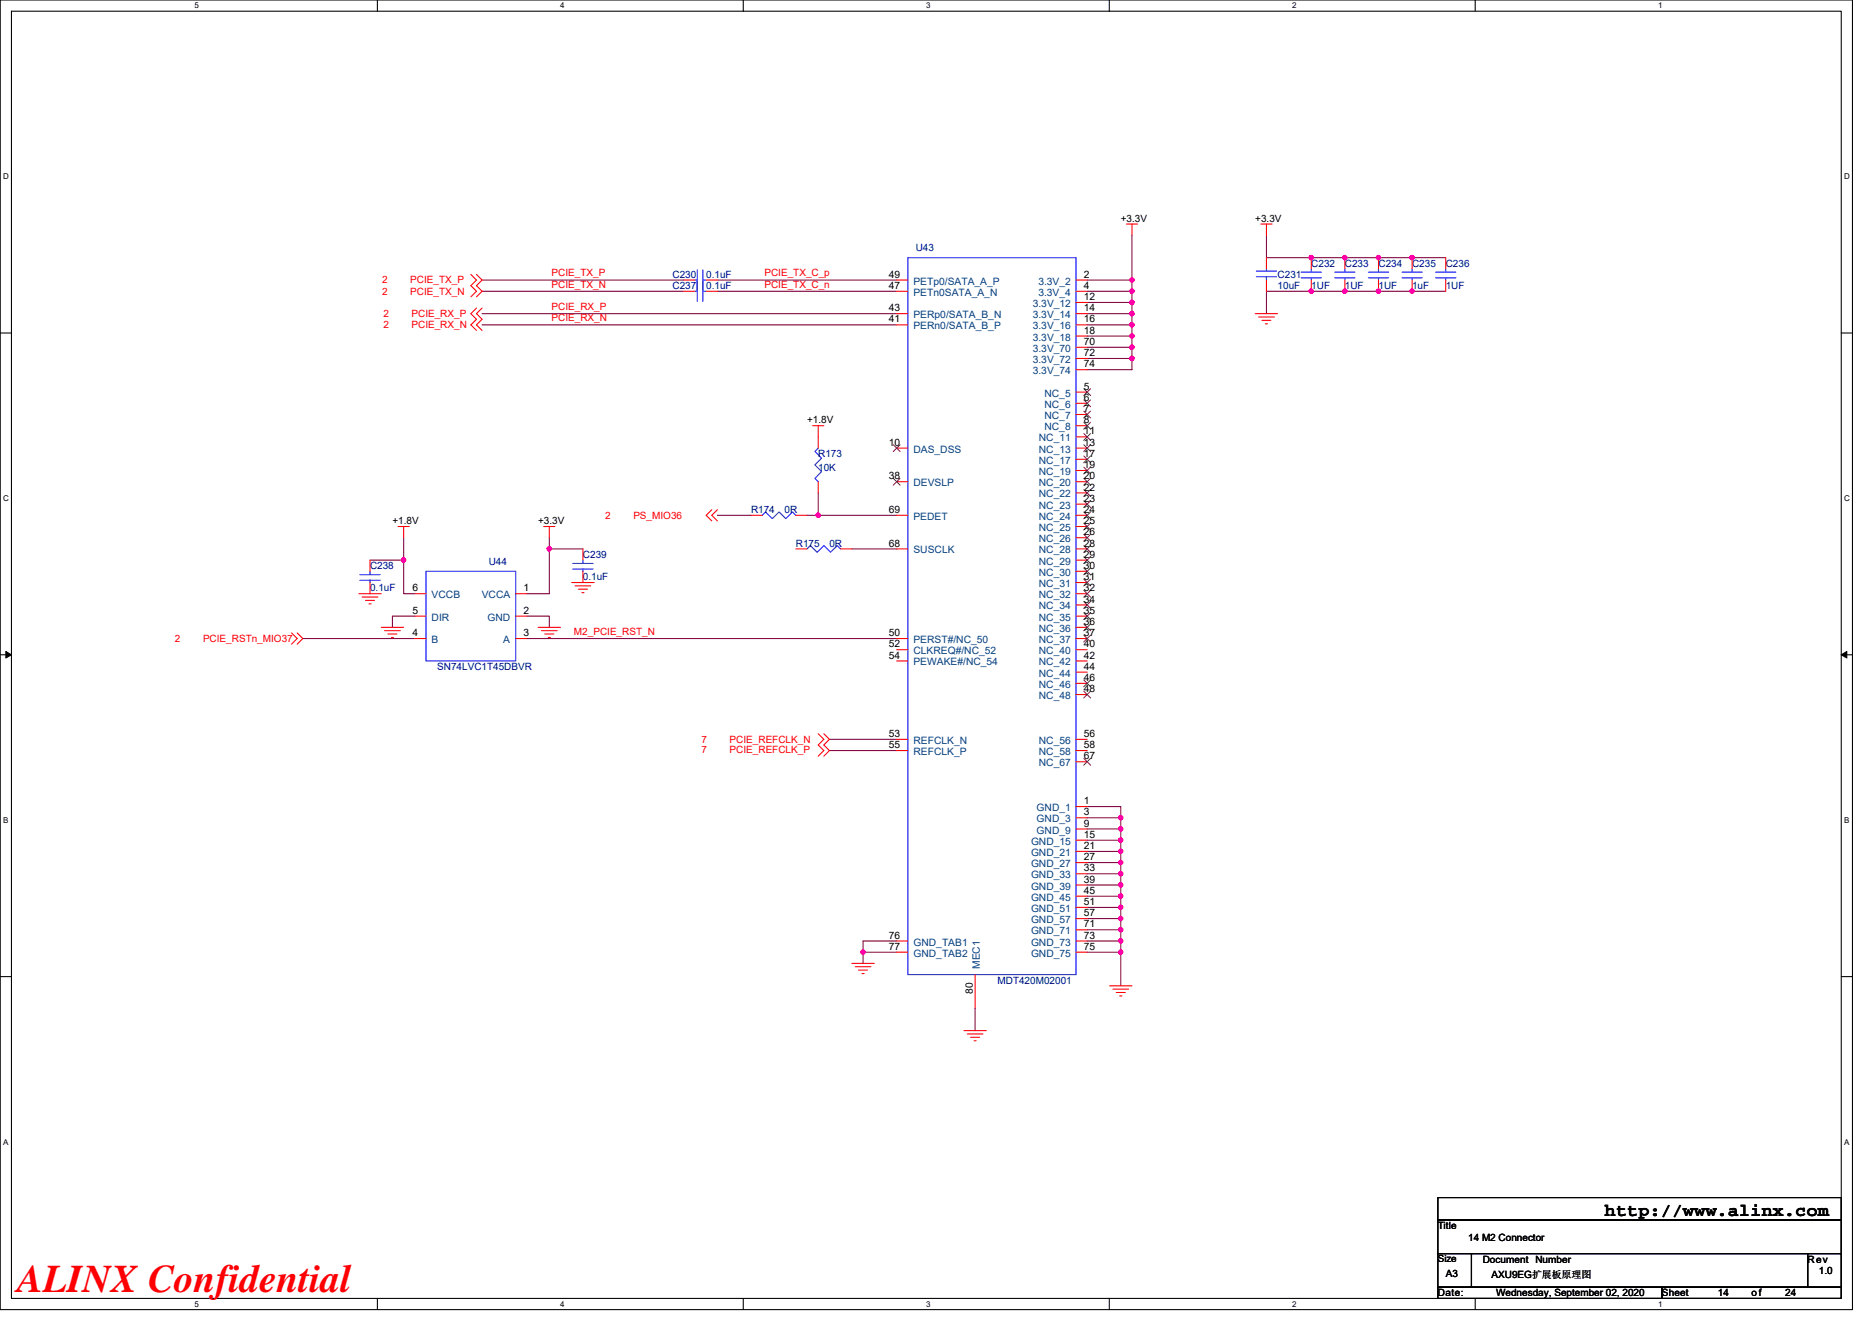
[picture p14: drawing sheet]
<svg xmlns="http://www.w3.org/2000/svg" width="297mm" height="210mm" viewBox="0 0 297 210" stroke-linecap="round" stroke-linejoin="round" font-family="sans-serif">
<defs><g id="words">
<text font-size="6.2" fill="#f00" x="2.7" y="205">ALINX Confidential</text>
<text font-size="2.8" x="254.7" y="193">http://www.alinx.com</text>
<g font-size="1.6">
<text x="177.8" y="35.2">+3.3V</text>
<text x="199.2" y="35.2">+3.3V</text>
<text x="141" y="44.1">49</text>
<text x="141" y="45.8">47</text>
<text x="172" y="47.6">12</text>
<text x="172" y="44.1">2</text>
<text x="172" y="45.8">4</text>
<text x="141" y="51.2">41</text>
<text x="141" y="49.4">43</text>
<text x="172" y="49.4">14</text>
<text x="172" y="51.2">16</text>
<text x="172" y="53">18</text>
<text x="172" y="54.7">70</text>
<text x="172" y="56.5">72</text>
<text x="172" y="58.3">74</text>
<text x="172" y="61.8">5</text>
<text x="172" y="63.6">6</text>
<text x="172" y="65.4">7</text>
<text x="128.1" y="67.2">+1.8V</text>
<text x="141" y="70.7">10</text>
<text x="172" y="67.2">8</text>
<text x="172" y="69">11</text>
<text x="172" y="70.7">13</text>
<text x="141" y="76.1">38</text>
<text x="172" y="72.5">17</text>
<text x="172" y="74.3">19</text>
<text x="172" y="76.1">20</text>
<text x="172" y="77.9">22</text>
<text x="62.3" y="83.2">+1.8V</text>
<text x="85.4" y="83.2">+3.3V</text>
<text x="141" y="81.4">69</text>
<text x="172" y="81.4">24</text>
<text x="172" y="83.2">25</text>
<text x="172" y="79.6">23</text>
<text x="141" y="86.7">68</text>
<text x="172" y="85">26</text>
<text x="172" y="86.7">28</text>
<text x="172" y="88.5">29</text>
<text x="65.5" y="93.9">6</text>
<text x="83.1" y="93.9">1</text>
<text x="172" y="90.3">30</text>
<text x="172" y="92.1">31</text>
<text x="172" y="93.9">32</text>
<text x="172" y="95.6">34</text>
<text x="65.5" y="101">4</text>
<text x="65.5" y="97.4">5</text>
<text x="83.1" y="101">3</text>
<text x="83.1" y="97.4">2</text>
<text x="141" y="101">50</text>
<text x="172" y="97.4">35</text>
<text x="172" y="99.2">36</text>
<text x="172" y="101">37</text>
<text x="141" y="102.7">52</text>
<text x="141" y="104.5">54</text>
<text x="172" y="102.7">40</text>
<text x="172" y="106.3">44</text>
<text x="172" y="104.5">42</text>
<text x="172" y="108.1">46</text>
<text x="172" y="109.9">48</text>
<text x="141" y="118.7">55</text>
<text x="141" y="117">53</text>
<text x="172" y="117">56</text>
<text x="172" y="118.7">58</text>
<text x="172" y="120.5">67</text>
<text x="172" y="127.6">1</text>
<text x="172" y="129.4">3</text>
<text x="172" y="131.2">9</text>
<text x="172" y="133">15</text>
<text x="172" y="134.7">21</text>
<text x="172" y="136.5">27</text>
<text x="172" y="138.3">33</text>
<text x="172" y="140.1">39</text>
<text x="172" y="141.9">45</text>
<text x="172" y="143.6">51</text>
<text x="141" y="149">76</text>
<text x="172" y="145.4">57</text>
<text x="172" y="147.2">71</text>
<text x="172" y="149">73</text>
<text x="141" y="150.7">77</text>
<text x="172" y="150.7">75</text>
<text x="154.3" y="157.8" transform="rotate(-90 154.3 157.8)">80</text>
<text x="228.2" y="195.1">Title</text>
<text x="233" y="197">14 M2 Connector</text>
<text x="228.2" y="200.4">Size</text>
<text x="229.4" y="202.7">A3</text>
<text x="235.3" y="200.4">Document Number</text>
<text x="236.7" y="202.9">AXU9EG扩展板原理图</text>
<text x="286.8" y="200.4">Rev</text>
<text x="288.6" y="202.2">1.0</text>
<text x="228.2" y="205.7">Date:</text>
<text x="237.4" y="205.7">Wednesday, September 02, 2020</text>
<text x="263.7" y="205.7">Sheet</text>
<text x="272.6" y="205.7">14</text>
<text x="277.9" y="205.7">of</text>
<text x="283.3" y="205.7">24</text>
</g>
<g font-size="1.6" fill="#000080">
<text x="145.3" y="39.8">U43</text>
<text x="106.7" y="45.9">C237</text>
<text x="106.7" y="44.1">C230</text>
<text x="112.1" y="45.9">0.1uF</text>
<text x="112.1" y="44.1">0.1uF</text>
<text x="202.7" y="44.1">C231</text>
<text x="202.7" y="45.9">10uF</text>
<text x="208.1" y="42.3">C232</text>
<text x="208.1" y="45.9">1UF</text>
<text x="213.4" y="42.3">C233</text>
<text x="213.4" y="45.9">1UF</text>
<text x="218.7" y="42.3">C234</text>
<text x="218.7" y="45.9">1UF</text>
<text x="224.1" y="42.3">C235</text>
<text x="224.1" y="45.9">1uF</text>
<text x="229.4" y="42.3">C236</text>
<text x="229.4" y="45.9">1UF</text>
<text x="129.8" y="72.5">R173</text>
<text x="129.8" y="74.7">10K</text>
<text x="119.2" y="81.4">R174</text>
<text x="124.5" y="81.4">0R</text>
<text x="77.6" y="89.6">U44</text>
<text x="92.5" y="88.5">C239</text>
<text x="126.3" y="86.8">R175</text>
<text x="131.6" y="86.8">0R</text>
<text x="58.7" y="90.3">C238</text>
<text x="58.7" y="93.9">0.1uF</text>
<text x="92.5" y="92.1">0.1uF</text>
<text x="69.4" y="106.3">SN74LVC1T45DBVR</text>
<text x="158.3" y="156.1">MDT420M02001</text>
</g>
<g font-size="1.6" fill="#f00">
<text x="60.7" y="46.8">2</text>
<text x="60.7" y="45">2</text>
<text x="65.1" y="46.8">PCIE_TX_N</text>
<text x="65.1" y="45">PCIE_TX_P</text>
<text x="87.5" y="43.9">PCIE_TX_P</text>
<text x="87.5" y="45.7">PCIE_TX_N</text>
<text x="121.3" y="43.9">PCIE_TX_C_p</text>
<text x="121.3" y="45.7">PCIE_TX_C_n</text>
<text x="60.9" y="50.3">2</text>
<text x="60.9" y="52.1">2</text>
<text x="65.3" y="50.3">PCIE_RX_P</text>
<text x="65.3" y="52.1">PCIE_RX_N</text>
<text x="87.5" y="49.2">PCIE_RX_P</text>
<text x="87.5" y="51">PCIE_RX_N</text>
<text x="96.1" y="82.3">2</text>
<text x="100.5" y="82.3">PS_MIO36</text>
<text x="27.8" y="101.9">2</text>
<text x="32.2" y="101.9">PCIE_RSTn_MIO37</text>
<text x="91.1" y="100.8">M2_PCIE_RST_N</text>
<text x="111.3" y="119.5">7</text>
<text x="111.3" y="117.9">7</text>
<text x="115.8" y="119.5">PCIE_REFCLK_P</text>
<text x="115.8" y="117.9">PCIE_REFCLK_N</text>
</g>
<g font-size="1.6" fill="#004080">
<text x="144.9" y="45.2">PETp0/SATA_A_P</text>
<text x="144.9" y="46.9">PETn0SATA_A_N</text>
<text x="164.8" y="45.2">3.3V_2</text>
<text x="164.8" y="46.9">3.3V_4</text>
<text x="144.9" y="52.3">PERn0/SATA_B_P</text>
<text x="144.9" y="50.5">PERp0/SATA_B_N</text>
<text x="163.9" y="48.7">3.3V_12</text>
<text x="163.9" y="50.5">3.3V_14</text>
<text x="163.9" y="52.3">3.3V_16</text>
<text x="163.9" y="54.1">3.3V_18</text>
<text x="163.9" y="55.8">3.3V_70</text>
<text x="163.9" y="57.6">3.3V_72</text>
<text x="163.9" y="59.4">3.3V_74</text>
<text x="165.7" y="62.9">NC_5</text>
<text x="165.7" y="64.7">NC_6</text>
<text x="144.9" y="71.8">DAS_DSS</text>
<text x="164.8" y="70.1">NC_11</text>
<text x="164.8" y="71.8">NC_13</text>
<text x="165.7" y="66.5">NC_7</text>
<text x="165.7" y="68.3">NC_8</text>
<text x="144.9" y="77.2">DEVSLP</text>
<text x="164.8" y="73.6">NC_17</text>
<text x="164.8" y="75.4">NC_19</text>
<text x="164.8" y="77.2">NC_20</text>
<text x="144.9" y="82.5">PEDET</text>
<text x="164.8" y="79">NC_22</text>
<text x="164.8" y="82.5">NC_24</text>
<text x="164.8" y="80.7">NC_23</text>
<text x="144.9" y="87.8">SUSCLK</text>
<text x="164.8" y="84.3">NC_25</text>
<text x="164.8" y="86.1">NC_26</text>
<text x="164.8" y="87.8">NC_28</text>
<text x="164.8" y="89.6">NC_29</text>
<text x="68.5" y="95">VCCB</text>
<text x="76.5" y="95">VCCA</text>
<text x="164.8" y="91.4">NC_30</text>
<text x="164.8" y="93.2">NC_31</text>
<text x="164.8" y="95">NC_32</text>
<text x="68.5" y="98.5">DIR</text>
<text x="77.4" y="98.5">GND</text>
<text x="164.8" y="96.7">NC_34</text>
<text x="164.8" y="98.5">NC_35</text>
<text x="164.8" y="100.3">NC_36</text>
<text x="68.5" y="102.1">B</text>
<text x="79.9" y="102.1">A</text>
<text x="144.9" y="102.1">PERST#/NC_50</text>
<text x="144.9" y="103.8">CLKREQ#/NC_52</text>
<text x="144.9" y="105.6">PEWAKE#/NC_54</text>
<text x="164.8" y="103.8">NC_40</text>
<text x="164.8" y="107.4">NC_44</text>
<text x="164.8" y="105.6">NC_42</text>
<text x="164.8" y="102.1">NC_37</text>
<text x="164.8" y="109.2">NC_46</text>
<text x="164.8" y="111">NC_48</text>
<text x="144.9" y="119.8">REFCLK_P</text>
<text x="144.9" y="118.1">REFCLK_N</text>
<text x="164.8" y="118.1">NC_56</text>
<text x="164.8" y="119.8">NC_58</text>
<text x="164.8" y="121.6">NC_67</text>
<text x="164.5" y="128.7">GND_1</text>
<text x="164.5" y="130.5">GND_3</text>
<text x="163.6" y="134.1">GND_15</text>
<text x="163.6" y="135.8">GND_21</text>
<text x="163.6" y="137.6">GND_27</text>
<text x="164.5" y="132.3">GND_9</text>
<text x="163.6" y="139.4">GND_33</text>
<text x="163.6" y="141.2">GND_39</text>
<text x="163.6" y="143">GND_45</text>
<text x="163.6" y="144.7">GND_51</text>
<text x="163.6" y="146.5">GND_57</text>
<text x="163.6" y="148.3">GND_71</text>
<text x="144.9" y="150.1">GND_TAB1</text>
<text x="144.9" y="151.8">GND_TAB2</text>
<text x="155.5" y="153.8" transform="rotate(-90 155.5 153.8)">MEC1</text>
<text x="163.6" y="150.1">GND_73</text>
<text x="163.6" y="151.8">GND_75</text>
</g>
<g font-size="1.3">
<text x="30.8" y="1.3">5</text>
<text x="88.9" y="1.3">4</text>
<text x="147" y="1.3">3</text>
<text x="205" y="1.3">2</text>
<text x="263.1" y="1.3">1</text>
<text x=".5" y="28.4">D</text>
<text x="292.6" y="28.4">D</text>
<text x=".5" y="79.5">C</text>
<text x="292.6" y="79.5">C</text>
<text x=".5" y="130.6">B</text>
<text x="292.6" y="130.6">B</text>
<text x=".5" y="181.7">A</text>
<text x="292.6" y="181.7">A</text>
<text x="30.8" y="207.4">5</text>
<text x="88.9" y="207.4">4</text>
<text x="147" y="207.4">3</text>
<text x="205" y="207.4">2</text>
<text x="263.1" y="207.4">1</text>
</g>
</g></defs>
<path d="M0 0h293.9v207.9h-293.9zM1.8 1.8h290.4v204.3h-290.4z" fill="none" stroke="#000" stroke-width=".17"/>
<g fill="#fff">
<path d="M30.8 .2h.7v1.4h-.7z"/>
<path d="M30.8 206.3h.7v1.4h-.7z"/>
</g>
<path d="M59.9 0v1.8M59.9 206.1v1.8" fill="none" stroke="#000" stroke-width=".17"/>
<g fill="#fff">
<path d="M88.9 .2h.7v1.4h-.7z"/>
<path d="M88.9 206.3h.7v1.4h-.7z"/>
</g>
<path d="M117.9 0v1.8M117.9 206.1v1.8" fill="none" stroke="#000" stroke-width=".17"/>
<g fill="#fff">
<path d="M147 .2h.7v1.4h-.7z"/>
<path d="M147 206.3h.7v1.4h-.7z"/>
</g>
<path d="M176 0v1.8M176 206.1v1.8" fill="none" stroke="#000" stroke-width=".17"/>
<g fill="#fff">
<path d="M205 .2h.7v1.4h-.7z"/>
<path d="M205 206.3h.7v1.4h-.7z"/>
</g>
<path d="M234.1 0v1.8M234.1 206.1v1.8" fill="none" stroke="#000" stroke-width=".17"/>
<g fill="#fff">
<path d="M263.1 .2h.7v1.4h-.7z"/>
<path d="M263.1 206.3h.7v1.4h-.7z"/>
<path d="M.5 27.3h.9v1.4h-.9z"/>
<path d="M292.6 27.3h.9v1.4h-.9z"/>
<path d="M.5 78.4h.9v1.4h-.9z"/>
<path d="M292.6 78.4h.9v1.4h-.9z"/>
</g>
<path d="M0 52.9h1.8M292.2 52.9h1.7" fill="none" stroke="#000" stroke-width=".17"/>
<g fill="#fff">
<path d="M.5 129.5h.8v1.4h-.8z"/>
<path d="M292.6 129.5h.9v1.4h-.9z"/>
</g>
<path d="M0 103.9h1.8M292.2 103.9h1.7" fill="none" stroke="#000" stroke-width=".17"/>
<path d="M.9 103.4l.9 .5-.9 .5zM292.2 103.9l.8-.5v1z" fill="#000" stroke="#000" stroke-width=".16"/>
<g fill="#fff">
<path d="M.5 180.5h.8v1.4h-.8z"/>
<path d="M292.6 180.5h.9v1.4h-.9z"/>
</g>
<path d="M0 155h1.8M292.2 155h1.7M228.2 190.1h64v3.5h-64zM228.2 193.6h64v5.4h-64zM228.2 199h5.3v5.3h-5.3zM233.5 199h53.3v5.3h-53.3zM286.8 199h5.4v5.3h-5.4zM228.2 204.3h35.5v1.8h-35.5zM263.7 204.3h28.5v1.8h-28.5z" fill="none" stroke="#000" stroke-width=".17"/>
<g fill="none" stroke="#800040" stroke-width=".17">
<path d="M179.6 37.3v7.1M201 37.3v3.6h28.4M76.5 44.4h32M76.5 46.2h32M76.5 49.8h65.8M76.5 51.6h65.8M113.8 44.4h28.5M113.8 46.2h28.5M172.5 44.4h7.1M172.5 46.2h7.1M172.5 48h7.1M172.5 49.8h7.1"/>
<path d="M172.5 51.6h7.1M172.5 53.3h7.1M172.5 55.1h7.1M172.5 56.9h7.1M179.6 44.4v1.8M179.6 46.2v1.8M179.6 49.8v1.8M179.6 48v1.8M179.6 56.9v1.8h-7.1M179.6 51.6v1.7M179.6 55.1v1.8M179.6 53.3v1.8"/>
<path d="M229.4 46.2h-28.4v3.6M129.8 78.2v3.6M58.7 88.9h5.3M64 88.9v5.3h1.8M64 85.3v3.6M65.8 97.8h-3.5v1.8M83.6 97.8h3.6v1.8M87.2 87.1v7.1h-3.6M87.2 85.3v1.8h5.3M113.8 81.8h5.4M128.1 81.8h1.7M129.8 81.8h12.5"/>
<path d="M135.2 87.1h7.1M48 101.3h17.8M83.6 101.3h58.7M131.6 117.3h10.7M131.6 119.1h10.7M172.5 131.6h5.3M172.5 135.1h5.3M172.5 136.9h5.3M172.5 138.7h5.3M172.5 133.3h5.3M172.5 129.8h5.3M172.5 128h5.3v1.8"/>
<path d="M177.8 135.1v1.8M177.8 131.6v1.7M177.8 138.7v1.8M177.8 136.9v1.8M177.8 133.4v1.7M177.8 129.8v1.8M136.9 151.1h5.4M136.9 151.1v1.8M142.3 149.4h-5.4v1.7M172.5 140.5h5.3M172.5 142.2h5.3M172.5 144h5.3"/>
<path d="M172.5 145.8h5.3M172.5 147.6h5.3M172.5 149.4h5.3M172.5 151.1h5.3M177.8 142.2v1.8M177.8 151.1v5.4M177.8 144v1.8M177.8 147.6v1.8M177.8 145.8v1.8M177.8 149.4v1.7M177.8 140.5v1.7M154.7 160v3.6"/>
</g>
<g fill="#f0f" stroke="#f0f" stroke-width=".17">
<circle cx="179.6" cy="44.4" r=".35"/>
<circle cx="179.6" cy="46.2" r=".35"/>
<circle cx="179.6" cy="48" r=".35"/>
<circle cx="179.6" cy="49.8" r=".35"/>
<circle cx="224.1" cy="46.2" r=".35"/>
<circle cx="218.7" cy="46.2" r=".35"/>
<circle cx="208.1" cy="46.2" r=".35"/>
<circle cx="213.4" cy="46.2" r=".35"/>
<circle cx="208.1" cy="40.9" r=".35"/>
<circle cx="224.1" cy="40.9" r=".35"/>
<circle cx="218.7" cy="40.9" r=".35"/>
<circle cx="213.4" cy="40.9" r=".35"/>
<circle cx="136.9" cy="151.1" r=".35"/>
<circle cx="177.8" cy="140.4" r=".35"/>
<circle cx="177.8" cy="138.7" r=".35"/>
<circle cx="177.8" cy="136.9" r=".35"/>
<circle cx="177.8" cy="142.2" r=".35"/>
<circle cx="177.8" cy="145.8" r=".35"/>
<circle cx="177.8" cy="144" r=".35"/>
<circle cx="177.8" cy="133.3" r=".35"/>
<circle cx="177.8" cy="135.1" r=".35"/>
<circle cx="179.6" cy="56.9" r=".35"/>
<circle cx="179.6" cy="51.5" r=".35"/>
<circle cx="177.8" cy="147.6" r=".35"/>
<circle cx="177.8" cy="151.1" r=".35"/>
<circle cx="177.8" cy="149.3" r=".35"/>
<circle cx="179.6" cy="55.1" r=".35"/>
<circle cx="179.6" cy="53.3" r=".35"/>
<circle cx="177.8" cy="131.6" r=".35"/>
<circle cx="177.8" cy="129.8" r=".35"/>
<circle cx="87.1" cy="87.1" r=".35"/>
<circle cx="64" cy="88.9" r=".35"/>
<circle cx="129.8" cy="81.8" r=".35"/>
</g>
<g fill="none" stroke="#f00" stroke-width=".17">
<path d="M178.7 35.6h1.8M179.6 35.6v1.7M200.1 35.6h1.7M201 35.6v1.7M74.7 43.6l.9 .8-.9 .9 .9 .9-.9 .9M75.6 43.6l.9 .8-.9 .9 .9 .9-.9 .9M75.6 48.9l-.9 .9 .9 .9-.9 .9 .9 .9M76.5 48.9l-.9 .9 .9 .9-.9 .9 .9 .9M108.5 46.2h1.8M108.5 44.4h1.8M112.1 46.2h1.7M112.1 44.4h1.7"/>
<path d="M142.3 44.4h1.8M142.3 46.2h1.8M142.3 51.6h1.8M142.3 49.8h1.8M170.7 44.4h1.8M170.7 46.2h1.8M170.7 48h1.8M170.7 49.8h1.8M170.7 51.6h1.8M170.7 53.3h1.8M170.7 55.1h1.8M170.7 56.9h1.8"/>
<path d="M170.7 58.7h1.8M199.2 49.8h3.5M199.7 50.3h2.5M200.2 50.8h1.5M200.8 51.4h.3M201 40.9v1.8M201 44.4v1.8M208.1 44.4v1.8M208.1 40.9v1.8M213.4 44.4v1.8M213.4 40.9v1.8M218.7 44.4v1.8"/>
<path d="M218.7 40.9v1.8M224.1 44.4v1.8M224.1 40.9v1.8M229.4 44.4v1.8M229.4 40.9v1.8M128.9 67.6h1.8M129.8 67.6v3.5M129.8 76.5v1.7M142.3 71.1h1.8M142.3 76.5h1.8M170.7 62.2h1.8M170.7 64h1.8"/>
<path d="M170.7 65.8h1.8M170.7 67.6h1.8M170.7 69.3h1.8M170.7 71.1h1.8M170.7 72.9h1.8M170.7 74.7h1.8M170.7 76.5h1.8M170.7 78.2h1.8M56.9 94.2h3.6M57.5 94.8h2.5M58 95.3h1.4M58.5 95.8h.4"/>
<path d="M58.7 92.5v1.7M58.7 88.9v1.8M60.5 99.6h3.5M63.2 83.6h1.7M64 83.6v1.7M65.8 97.8h1.8M65.8 94.2h1.8M81.8 94.2h1.8M81.8 97.8h1.8M85.4 99.6h3.5M86.3 83.6h1.8M87.2 83.6v1.7"/>
<path d="M90.7 92.5h3.6M91.2 93h2.5M91.8 93.5h1.4M92.3 94.1h.4M92.5 90.7v1.8M92.5 87.1v1.8M112.9 80.9l-.8 .9 .8 .9M113.8 80.9l-.9 .9 .9 .9M119.2 81.8h1.7M126.3 81.8h1.8M126.3 87.1h1.8M133.4 87.1h1.8"/>
<path d="M142.3 81.8h1.8M142.3 87.1h1.8M170.7 81.8h1.8M170.7 83.6h1.8M170.7 85.3h1.8M170.7 87.1h1.8M170.7 88.9h1.8M170.7 90.7h1.8M170.7 92.5h1.8M170.7 94.2h1.8M170.7 96h1.8M170.7 97.8h1.8"/>
<path d="M170.7 99.6h1.8M170.7 80h1.8M46.3 100.5l.9 .8-.9 .9M47.2 100.5l.8 .8-.8 .9M61 100.1h2.5M61.5 100.6h1.5M62.1 101.2h.3M65.8 101.3h1.8M81.8 101.3h1.8M85.9 100.1h2.5M86.4 100.6h1.5M87 101.2h.3"/>
<path d="M129.8 116.5l.9 .8-.9 .9 .9 .9-.9 .9M130.7 116.5l.9 .8-.9 .9 .9 .9-.9 .9M142.3 101.3h1.8M142.3 103.1h1.8M142.3 104.9h1.8M142.3 119.1h1.8M142.3 117.3h1.8M170.7 103.1h1.8M170.7 106.7h1.8M170.7 104.9h1.8M170.7 101.3h1.8M170.7 108.5h1.8"/>
<path d="M170.7 110.2h1.8M170.7 117.3h1.8M170.7 119.1h1.8M170.7 120.9h1.8M170.7 128h1.8M170.7 129.8h1.8M170.7 131.6h1.8M170.7 133.3h1.8M170.7 135.1h1.8M170.7 136.9h1.8M170.7 138.7h1.8M135.2 152.9h3.5"/>
<path d="M135.7 153.4h2.5M136.2 154h1.5M136.8 154.5h.3M142.3 149.4h1.8M142.3 151.1h1.8M154.7 154.7v5.3M170.7 140.5h1.8M170.7 142.2h1.8M170.7 144h1.8M170.7 145.8h1.8M170.7 147.6h1.8M170.7 149.4h1.8"/>
<path d="M170.7 151.1h1.8M176.1 156.5h3.5M176.6 157h2.5M177.1 157.5h1.5M177.7 158.1h.3M152.9 163.6h3.6M153.5 164.1h2.5M154 164.6h1.4M154.6 165.2h.3"/>
</g>
<g fill="none" stroke="#00f" stroke-width=".17">
<path d="M110.3 46.2h.3M110.3 44.4h.3M110.6 44.6v3.2M110.6 42.8v3.3M111.5 44.6v3.2M111.5 46.2h.6M111.5 42.8v3.3M111.5 44.4h.6M144.1 40.9h26.6v113.8h-26.6zM199.3 43.9h3.3M199.3 43h3.3M201 42.7v.3"/>
<path d="M201 43.9v.5M206.5 43.2h3.2M206.5 44.1h3.2M208.1 44.1v.3M208.1 42.7v.5M211.8 43.2h3.2M211.8 44.1h3.2M213.4 44.1v.3M213.4 42.7v.5M217.1 43.2h3.2M217.1 44.1h3.2M218.7 44.1v.3"/>
<path d="M218.7 42.7v.5M222.5 43.2h3.2M222.5 44.1h3.2M224.1 44.1v.3M224.1 42.7v.5M227.8 43.2h3.2M227.8 44.1h3.2M229.4 44.1v.3M229.4 42.7v.5M129.8 71.1l-.5 .5 1.1 1.1-1.1 1.1 1.1 1-1.1 1.1 .5 .6M57.1 91.2h3.2M57.1 92.1h3.2"/>
<path d="M58.7 92.1v.4M58.7 90.7v.5M67.6 90.7h14.2v14.2h-14.2zM90.9 89.4h3.2M90.9 90.3h3.2M92.5 90.3v.4M92.5 88.9v.5M120.9 81.8l.6-.5 1.1 1 1-1 1.1 1 1-1 .6 .5M128.1 87.1l.5-.5 1.1 1.1 1-1.1 1.1 1.1 1.1-1.1 .5 .5"/>
</g>
<g fill="none" stroke="#804000" stroke-width=".16">
<path d="M141.7 70.6l1.1 1.1M141.7 75.9l1.1 1.1M142.8 70.6l-1.1 1.1M142.8 75.9l-1.1 1.1M172 61.7l1.1 1.1M172 63.5l1.1 1.1M172 65.3l1.1 1M172 67l1.1 1.1M172 68.8l1.1 1.1M172 70.6l1.1 1.1M172 72.4l1.1 1M172 74.1l1.1 1.1"/>
<path d="M172 75.9l1.1 1.1M172 77.7l1.1 1.1M172 79.5l1.1 1.1M173 61.7l-1 1.1M173 63.5l-1 1.1M173 65.3l-1 1M173 67l-1 1.1M173 68.8l-1 1.1M173 70.6l-1 1.1M173 72.4l-1 1M173 74.1l-1 1.1M173 75.9l-1 1.1"/>
<path d="M173 77.7l-1 1.1M173 79.5l-1 1.1M172 81.3l1.1 1M172 83l1.1 1.1M172 84.8l1.1 1.1M172 86.6l1.1 1.1M172 88.4l1.1 1.1M172 90.1l1.1 1.1M172 91.9l1.1 1.1M172 93.7l1.1 1.1M172 95.5l1.1 1.1M172 97.3l1.1 1"/>
<path d="M172 99l1.1 1.1M173 81.3l-1 1M173 83l-1 1.1M173 84.8l-1 1.1M173 86.6l-1 1.1M173 88.4l-1 1.1M173 90.1l-1 1.1M173 91.9l-1 1.1M173 93.7l-1 1.1M173 95.5l-1 1.1M173 97.3l-1 1M173 99l-1 1.1"/>
<path d="M172 100.8l1.1 1.1M172 107.9l1.1 1.1M172 109.7l1.1 1.1M173 100.8l-1 1.1M173 107.9l-1 1.1M173 109.7l-1 1.1M172 120.4l1.1 1.1M173 120.4l-1 1.1"/>
</g>
<use href="#words"/>
</svg>
